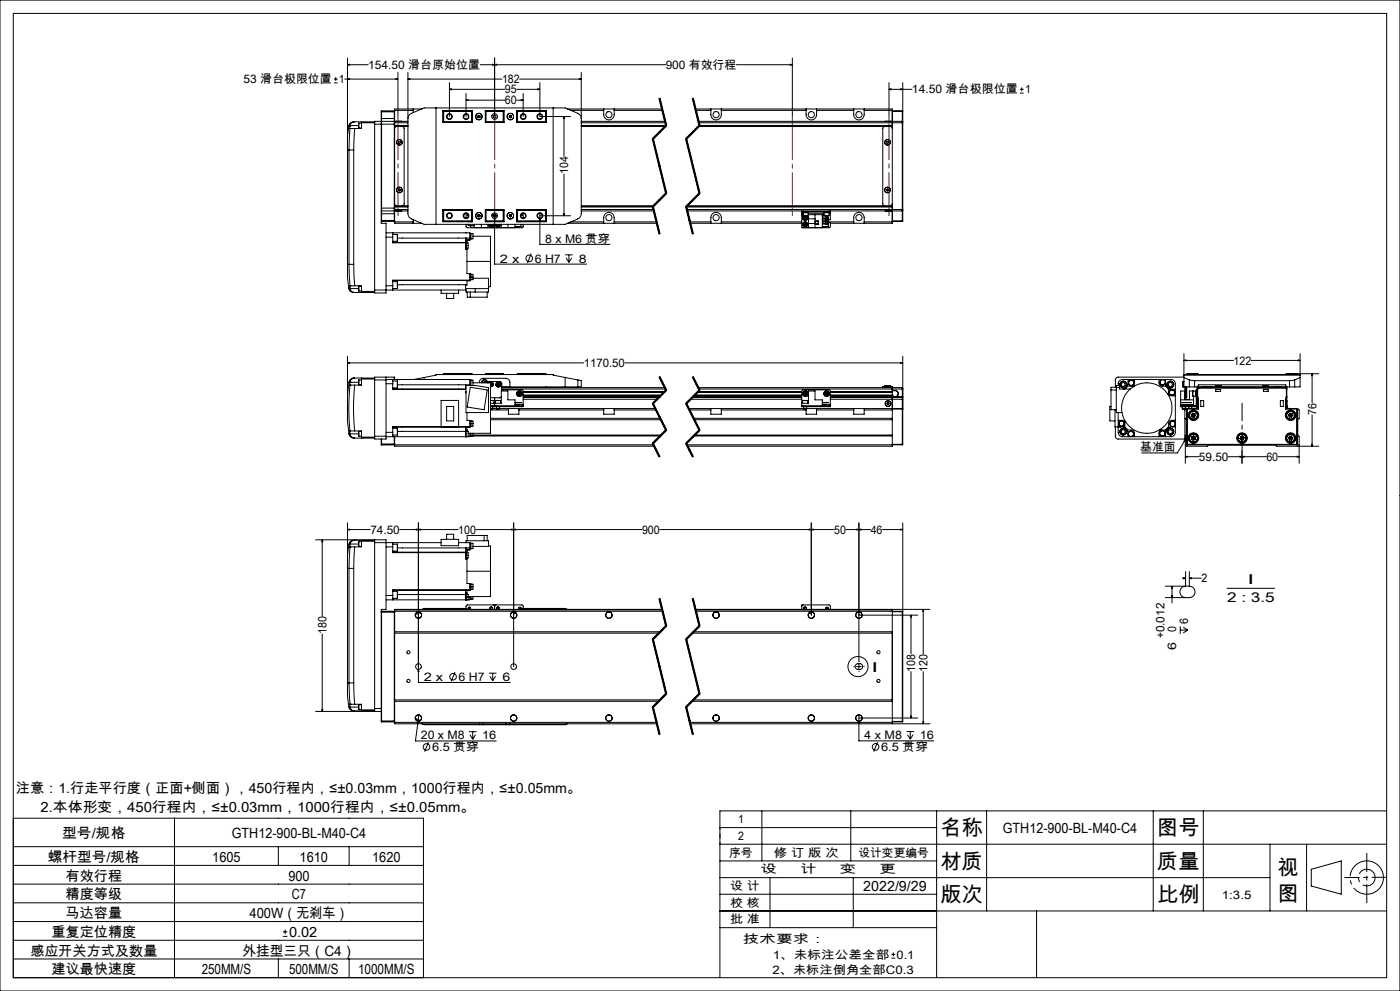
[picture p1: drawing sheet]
<svg xmlns="http://www.w3.org/2000/svg" width="420mm" height="297mm" viewBox="0 0 420 297" stroke-linecap="round" stroke-linejoin="round" font-family="sans-serif">
<defs><g id="words">
<g font-size="6.3">
<text x="282.1" y="250.3">名称</text>
<text x="347.1" y="250.3">图号</text>
<text x="282.1" y="260.3">材质</text>
<text x="347.1" y="260.3">质量</text>
<text x="383.3" y="262.1">视</text>
<text x="383.3" y="269.9">图</text>
<text x="282.1" y="270.3">版次</text>
<text x="347.1" y="270.3">比例</text>
</g>
<g font-size="4.2">
<text x="4.8" y="237.6">注意：1.行走平行度（正面+侧面），450行程内，≤±0.03mm，1000行程内，≤±0.05mm。</text>
<text x="12.2" y="243.3">2.本体形变，450行程内，≤±0.03mm，1000行程内，≤±0.05mm。</text>
<text x="18.6" y="251.3">型号/规格</text>
<text x="69.5" y="251.3">GTH12-900-BL-M40-C4</text>
<text x="300.8" y="249.5">GTH12-900-BL-M40-C4</text>
<text x="14.4" y="258.3">螺杆型号/规格</text>
<text x="19.7" y="263.9">有效行程</text>
<text x="63.7" y="258.3">1605</text>
<text x="86.5" y="263.9">900</text>
<text x="89.9" y="258.3">1610</text>
<text x="111.7" y="258.3">1620</text>
<text x="19.7" y="269.5">精度等级</text>
<text x="87.6" y="269.5">C7</text>
<text x="259" y="267">2022/9/29</text>
<text x="19.7" y="275.2">马达容量</text>
<text x="74.9" y="275.2">400W（无刹车）</text>
<text x="15.5" y="280.8">重复定位精度</text>
<text x="86.7" y="280.8">0.02</text>
<text x="9.1" y="286.4">感应开关方式及数量</text>
<text x="72.7" y="286.4">外挂型三只（C4）</text>
<text x="15.5" y="292">建议最快速度</text>
<text x="60.5" y="292">250MM/S</text>
<text x="86.7" y="292">500MM/S</text>
<text x="107.4" y="292">1000MM/S</text>
</g>
<g font-size="4.1">
<text x="374.2" y="175.1">I</text>
<text x="368.1" y="180.4">2 : 3.5</text>
<text x="261.4" y="201.3">I</text>
</g>
<g font-size="3.5">
<text x="110.5" y="20.6">154.50 滑台原始位置</text>
<text x="199.7" y="20.6">900 有效行程</text>
<text x="73.1" y="24.9">53 滑台极限位置 1</text>
<text x="150.6" y="24.9">182</text>
<text x="151.5" y="28">95</text>
<text x="273.6" y="28">14.50 滑台极限位置 1</text>
<text x="151.5" y="31.3">60</text>
<text x="170.5" y="52.2" transform="rotate(-90 170.5 52.2)">104</text>
<text x="163.6" y="72.7">8 x M6 贯穿</text>
<text x="150" y="78.7">2 x</text>
<text x="160.4" y="78.7">6 H7</text>
<text x="173.6" y="78.7">8</text>
<text x="175.1" y="110">1170.50</text>
<text x="370.1" y="109.3">122</text>
<text x="394.9" y="124.3" transform="rotate(-90 394.9 124.3)">76</text>
<text x="342.1" y="135.2">基准面</text>
<text x="359.7" y="138.1">59.50</text>
<text x="379.9" y="138.1">60</text>
<text x="111.1" y="160">74.50</text>
<text x="137.5" y="160">100</text>
<text x="192.6" y="160">900</text>
<text x="250.3" y="160">50</text>
<text x="261.2" y="160">46</text>
<text x="360.4" y="174.5">2</text>
<text x="98" y="190" transform="rotate(-90 98 190)">180</text>
<text x="349.4" y="191.3" transform="rotate(-90 349.4 191.3)">+0.012</text>
<text x="352.9" y="189.5" transform="rotate(-90 352.9 189.5)">0</text>
<text x="356.4" y="187.1" transform="rotate(-90 356.4 187.1)">6</text>
<text x="352.9" y="194.8" transform="rotate(-90 352.9 194.8)">6</text>
<text x="274.6" y="201.3" transform="rotate(-90 274.6 201.3)">108</text>
<text x="278.3" y="201.3" transform="rotate(-90 278.3 201.3)">120</text>
<text x="127.1" y="204.1">2 x</text>
<text x="137.6" y="204.1">6 H7</text>
<text x="150.8" y="204.1">6</text>
<text x="126.3" y="221.6">20 x M8</text>
<text x="144.6" y="221.6">16</text>
<text x="259.3" y="221.6">4 x M8</text>
<text x="275.9" y="221.6">16</text>
<text x="129.6" y="225.1">6.5 贯穿</text>
<text x="264.3" y="225.1">6.5 贯穿</text>
<text x="221.4" y="246.8">1</text>
<text x="221.4" y="251.8">2</text>
<text x="218.8" y="256.8">序号</text>
<text x="232.2" y="256.8">修 订 版 次</text>
<text x="257.5" y="256.8">设计变更编号</text>
<text x="228.2" y="261.8">设</text>
<text x="240.1" y="261.8">计</text>
<text x="252" y="261.8">变</text>
<text x="263.9" y="261.8">更</text>
<text x="219.1" y="266.7">设 计</text>
<text x="366.6" y="269.3">1:3.5</text>
<text x="219.1" y="271.7">校 核</text>
<text x="219.1" y="276.7">批 准</text>
<text x="222.9" y="282.7">技术要求：</text>
<text x="231.8" y="287.3">1、未标注公差全部 0.1</text>
<text x="231.7" y="291.8">2、未标注倒角全部C0.3</text>
</g>
</g></defs>
<g fill="none" stroke="#000" stroke-width=".3">
<path d="M0 0h420v297h-420zM4 4h412v289h-412zM104.2 19.4l.6-.1v.2zM104.2 17.4v61.8M104.2 19.4h6.3M147.8 19.3l.6 .1-.6 .1zM148.4 19.4l.6-.1v.2zM148.4 17.4v17.5M199.7 19.4h-55.7M220.9 19.4h16.8M237.1 19.3l.6 .1-.6 .1zM237.7 17.4v17.5"/>
<path d="M100.2 24.8h1.1M100.2 23.7h1.1M100.7 23.1v1.2M103.4 23.7h16M104.2 23.7l.6-.1v.2zM104.6 37.7l-.4 3.2v4h.5M104.6 37.7l.4 .1M105 38.5l-.3 6.4M105 38.5h.1M105 38.5h1.4M105 37.8v.7M105 37.6v.2"/>
<path d="M105 37.6h2.6M106.4 36.5h-.3a1.43 1.43 0 0 0-1.5 1.2M106.4 38.5l-.3 6.4M106.4 36.5a1.5 1.5 0 0 0-1.4 1.1M106.4 36.5h6M107.6 36.9v1.5M107.6 36.9h.8M107.6 38.4h.8M108.4 36.5v.3M108.4 36.8v1.7h-2M108.4 36.8h4M112.4 37.2v49.7"/>
<path d="M112.4 37.2h6M114.4 36.4h-2v.8M114.4 36.4v30.5h1.4v20.9h-3.4v-.9M114.4 35.5v.9M114.4 35.5h4M114.4 33.5h4M114.5 36.4v26.8M114.5 33.2v3.2M114.5 33.2l-.1 2.3M114.5 36.4h3.8M114.5 33.2h3.8M114.5 36.4h-.1"/>
<path d="M118.3 36.4v26.8M118.3 33.2v3.2M118.3 36.4h.1M118.3 33.2l.1 .1M118.4 36.4h.1M118.4 36.4v.8M118.4 37.2v25.2M118.4 36.4h4M118.4 37.6h4M118.4 33.1h5.6M118.4 36.8h4M118.8 23.6l.6 .1-.6 .1z"/>
<path d="M118.8 36.4h1.7M119.4 21.7v13.2M120.7 37.9l.5 .5v22.8l-.5 .5M122.4 37.9h-3.4l-.4 .2-.2 .4M122.4 35.6l.3-1 .5-.5 4-1.8h42.3l4.1 1.8 .7 .8 .1 .7M122.4 23.7l.6-.1v.2zM122.4 21.7v42.3l.3 1 .5 .4 4 1.8h42.3l4.4-2 .5-1.2v-42.3M122.4 23.7h28.2M124 32.7v1.1M126.6 32.7h-8.2v3.7M130.8 32.3v34.9M132.9 36.4h.1"/>
<path d="M132.9 33.1h8.8v3.6h-8.8zM133 33.2v3.5M133 33.2h8.7M133 33.2l.1 .2M133.1 33.4h8.4M133.1 36.5h8.4M133.1 33.4v3.1M133.1 36.5l-.1 .2h8.7M134.8 26.8l.6-.2v.3zM134.8 26.8h16.7M134.8 24.8v10.1M139.8 30l.6-.1v.3z"/>
<path d="M139.8 28v6.9M139.8 30h11.7M141.5 33.4l.2-.2v3.5l-.2-.2M141.5 33.4v3.1M143.4 35.1l.3 .2M143.4 34.8v.3M143.7 34.6l.3 .2M143.7 34.6l-.3 .2M144 34.8v.3M144 35.1l-.3 .2M145.6 33.1l.1 .1M145.6 33.2h5.6"/>
<path d="M145.6 33.1h5.6v3.6h-5.6zM145.6 36.7h5.6M145.7 33.2v3.5l.1-.2M145.7 33.2l.1 .2M145.8 33.4h5.2M145.8 36.5h5.2M145.8 33.4v3.1M151 33.4l.1-.2v3.5l-.1-.2M151 33.4v3.1M152.8 35.1l.3 .2M152.8 34.8v.3M153.1 34.6l.3 .2"/>
<path d="M153.1 34.6l-.3 .2M153.4 34.8v.3M153.4 35.1l-.3 .2M155 33.2h8.8M155 33.1h8.9v3.6h-8.9zM155 26.8h7M155 30h2M155.3 33.4l-.2-.2v3.5l.2-.2M155.3 33.4h8.4M155.3 36.5h8.4M155.3 33.4v3.1M155.7 33.1v.1"/>
<path d="M155.9 23.7h18.5M156.4 29.9l.6 .1-.6 .2zM157 28v6.9M161.4 26.6l.6 .2-.6 .1zM162 24.8v10.1h9.2M163.7 33.4v3.1M163.7 36.5l.1 .2h-8.8M163.8 33.2v3.5M163.8 36.4h.1M163.8 33.2l-.1 .2M165.9 32.3v34.9M169.2 34.9l.1 .6h-.3z"/>
<path d="M169.2 34.9v12M170.2 32.7h28.4M171.2 33.1h9.9M173.8 23.6l.6 .1-.6 .1zM174.4 37.9h25.1M174.4 36.4h25.1M174.4 37.6h25.4M174.4 36.8h25.2M181.1 32.7v1.7a1.57 1.57 0 0 0 1.6 1.5 1.57 1.57 0 0 0 1.6-1.5v-1.7M184.3 33.1h14.4M197.7 29.5l2 8.2M197.9 29.5l2 8.1-4 4 4 16.3-4 4"/>
<path d="M198 29.4l2 8.2M199.7 37.5l-4 4M200 37.7l-4 4M207.7 29.5l2 8.2M207.9 29.5l2 8.1M208 29.4l2 8.2M208.6 32.7h59.1v34.2h-18.6M208.7 33.1h4.6M209.5 37.9h57.6l.4 .2 .2 .4M209.5 36.4h61.2M209.6 36.8h61.1M209.7 37.5l-4 4"/>
<path d="M209.8 37.6h57.9M209.9 37.6l-4 4 4 16.3-4 4M210 37.7l-4 4M213.3 32.7a3.2 3.2 0 0 0 .4 2.8 1.58 1.58 0 0 0 1.7 .3 1.58 1.58 0 0 0 1-1.4v-1.7M216.4 33.1h25.4M241.8 32.7v1.7a1.57 1.57 0 0 0 1.6 1.5 1.57 1.57 0 0 0 1.6-1.5v-1.7M245 33.1h11.1M256.1 32.7v1.7a1.57 1.57 0 0 0 1.6 1.5 1.57 1.57 0 0 0 1.6-1.5v-1.7M259.3 33.1h8.4M265.4 37.9l-.6 .5v22.8l.6 .5M265.5 36.4h1.8M266.7 26.8l.6-.2v.3z"/>
<path d="M266.7 26.8h6.9M266.7 24.8v10.1M267.7 33.2h3M267.7 33.4h3M270.2 26.6l.6 .2-.6 .1zM270.7 36.8h.1M270.7 36.4v.4M270.7 36.4l.1 .1M270.7 33.2v.2M270.7 33.4v3M270.7 36.8v26M270.8 36.5v.3"/>
<path d="M270.8 36.8v26M270.8 24.8v11.7M306 27.9h1.1M306 26.8h1.1M306.5 26.2v1.1M104.7 44.9h1.4M104.7 44.9v34.3M106.1 44.9v34.3M119.5 56.8l.3-.2 .3 .4-.2 .3-.3-.2zM119.7 42.4h.3l.2 .3-.2 .2h-.4l-.1-.3zM169.2 52.2v12.5M195.7 41.7l4 16.3"/>
<path d="M196 41.6l4 16.3M199.7 57.8l-4 4M200 58.1l-4 4M205.7 41.7l4 16.3M206 41.6l4 16.3M209.7 57.8l-4 4M210 58.1l-4 4M266 56.8l.2-.2 .3 .1 .1 .3-.3 .3-.3-.2zM266.2 42.3l.3 .1-.2 .6-.3-.1-.1-.3zM104.2 79.2v4l.4 3.2M104.2 79.2h.5M104.7 79.2h1.4"/>
<path d="M104.7 79.2l.3 6.5M106.1 79.2l.3 6.5M114.4 62.4h4M114.4 63.1l.1 .1M114.4 64.1h4M114.4 66h4M114.4 66.3l.1 .1M114.5 63.2v3.2M114.5 63.2h3.8M114.5 66.4h3.8M115.8 69.8h25.2v1.6M115.8 71.1h2"/>
<path d="M117.8 71.1v1.7h22.1v1.6M117.8 69.8v1.3M117.8 72.3h1.4M117.8 70.3h1.4M117.8 72.7h21.9M118.3 63.2v3.2M118.4 61.1l.2 .4 .4 .2h3.4M118.4 63.1v.1M118.4 62.4v.7M118.4 63.2v3.7h8.2M118.4 63.2h4M118.4 61.9h4"/>
<path d="M118.4 66.5h5.6M118.4 62.8h4M118.4 63.1l-.1 .1M118.4 66.3l-.1 .1M118.8 63.2h1.7M119.2 70.3v2M119.2 71.4h21.8M124 65.8v1.1M132.9 63.2h.1M132.9 62.9h8.8v3.6h-8.8zM133 62.9v3.5M133 66.4h8.7"/>
<path d="M133.1 66.2h8.4M133.1 63.1v3.1M133.1 63.1h8.4M133.1 66.2l-.1 .2M139.7 72.7v.9M139.7 73.6v1.1h.4M139.7 71.4h.1M139.7 71.4v1.3M139.7 69.8h.1M139.7 73.6h.7M139.7 72.6h.4M139.8 67.2v.8l.3 .3h16.6l.3-.4v-.7"/>
<path d="M139.8 63.9v1.5M139.9 72.8h.5v.8M140.1 74.4v.3M140.1 72.6v.2M140.1 74.7v7.3h.9v2M140.1 78.3h7M140.2 64.6h.3zM140.2 64v.6M140.4 73.6v.8h-.7M140.5 67.2v.4h1.7M140.5 66.4v.1M140.5 64.7v.2"/>
<path d="M140.6 67.6h.4M141 71.4v.4M141 71.8h-.9v.8M141 70h.3v1.6h-.3M141 71.8v.2h-.9M141.1 70v1.6M141.1 67.6v.5h1.1M141.1 66.4h.1M141.3 70h.6v1.6h-.6M141.5 63.1l.2-.2v3.5l-.2-.2M141.5 63.1v3.1M141.7 62.9h-8.7l.1 .2"/>
<path d="M141.9 70.8h5.2v7.5M142.2 67.2v1M143.4 64.8l.3 .2M143.4 64.5v.3M143.7 64.3l.3 .2M143.7 64.3l-.3 .2M144 64.5v.3M144 64.8l-.3 .2M144.4 67.2v1M145.6 62.9h5.6v3.6h-5.6zM145.6 66.4h5.6M145.6 62.9h5.6"/>
<path d="M145.7 66.4l-.1 .1M145.8 63.1l-.1-.2v3.5M145.8 66.2h5.2M145.8 63.1v3.1M145.8 63.1h5.2M145.8 66.2l-.1 .2M146.1 66.4v.1M146.3 66.4v.1M146.4 67.2v1M146.5 67.5h.1M146.5 67.5h1.5M146.5 67.2v.3"/>
<path d="M146.9 66.4v.1M147.1 67.5l.1 .2M147.1 78.3v7.6h-.6M147.3 67.5l-.1 .2M147.6 67.5l.1 .1M147.7 67.6l-.5 .1M147.7 67.5v.1M148 64.6h.1M148 64.8l.1 .1M148 67.5h-1.5M148 64.4v.2M148 67.2v.3"/>
<path d="M148.1 64.3h.6M148.1 67.2a.75 .75 0 0 1-.6 .8 .75 .75 0 0 1-.8-.5M148.2 68.2l-.2 .1M148.2 67.2a.78 .78 0 0 1-.7 .8 .78 .78 0 0 1-.9-.5M148.4 65.5l.2 .6h-.4zM148.4 63.8v15.4h27.6M148.6 68.2l.2 .1M148.8 67.5h.1M148.8 64.6h.1M148.8 64.4v.2M148.8 67.2v.3M148.8 67.5h1.5"/>
<path d="M148.8 64.8l-.1 .1M149 67.5h.1M149 67.5l.4 .2M149.4 67.5v.2M149.7 67.5l-.3 .2M150 66.4v.1M150.1 67.5a.77 .77 0 0 1-.9 .5 .77 .77 0 0 1-.6-.8 .78 .78 0 0 0 .7 .8 .78 .78 0 0 0 .8-.5M150.3 67.5h.1M150.3 67.2v.3M150.4 67.2v1M150.5 66.4v.1M151 63.1l.1-.2v3.5l-.1-.2"/>
<path d="M151 63.1v3.1M152.4 67.2v1M152.8 64.8l.3 .2M152.8 64.5v.3M153.1 64.3l.3 .2M153.1 64.3l-.3 .2M153.4 64.5v.3M153.4 64.8l-.3 .2M154.5 67.2v1M155 62.9h8.9v3.6l-8.9-.1zM155 66.4h8.8M155 62.9h8.8l-.1 .2"/>
<path d="M155.3 63.1l-.2-.2v3.5l.2-.2M155.3 66.2h8.4M155.3 63.1v3.1M155.3 63.1h8.4M155.6 66.4h.1M155.6 67.9v.2h-1.1M155.7 66.4h.1M156.2 64.6h.4zM156.3 67.4v.5h-1.8M156.3 66.4v.1M156.6 64.6h.1M156.6 64v.6"/>
<path d="M157 63.9v1.5M159.3 76l-1.1 2.8M162 65.5l.1 .6h-.3zM162 63.8v9.4h21M162 64.7h9.2M163.7 63.1v3.1M163.7 66.2l.1 .2M163.8 62.9v3.5M163.8 63.2h.1M169 64.1h.3l-.1 .6zM169.5 76.4h2.3M169.8 77.3l.9 1.3"/>
<path d="M170.2 66.9h26.9M170.7 76.4v2.2M171.2 66.5h9.9M171.5 77.3l-.8 1.3M174.4 61.7h21.7M174.4 63.2h21.7M174.4 62.8h21.6M181.1 66.9v-1.7a1.57 1.57 0 0 1 1.6-1.6 1.57 1.57 0 0 1 1.6 1.6v1.7M184.3 66.5h12.7M195.7 62l2 8.1M195.9 61.9l2 8.2M195.9 61.9l-21.5 .1"/>
<path d="M196 61.9l2 8.1M205.7 62l2 8.1M205.8 61.9h61.9M205.9 61.9l2 8.2M206 62.8h64.7M206 61.9l2 8.1M206.1 63.2h64.6M206.9 66.5h6.4M207 66.9h33.5M213.3 66.9a3.2 3.2 0 0 1 .4-2.8 1.58 1.58 0 0 1 1.7-.3 1.58 1.58 0 0 1 1 1.4v1.7M216.4 66.5h24.1M240.5 63.5h.5"/>
<path d="M240.5 63.5v.4M240.5 63.9v4.3l8.3 .1 .3-.3v-1.3h-.6M240.5 63.2v.3M240.5 64.3h.4M240.5 63.9h.4M240.8 68.2l.2 .1M240.8 63.5v.2h1.7v-.2M240.9 64.6h1M240.9 63.7v.9M241 63.2v.3M241 63.5h7.7M241.1 67.1l.1 .5"/>
<path d="M241.1 67.1l.8 .3M241.2 65.4l.3 .3M241.2 64.6a.77 .77 0 0 0-.4 1 .77 .77 0 0 0 1.1 .4 .77 .77 0 0 0 .4-1M241.2 65v.4M241.2 65l.3 .3M241.2 67.6l.4 .1M241.3 64.6a.74 .74 0 0 0-.4 1 .74 .74 0 0 0 .9 .4 .74 .74 0 0 0 .4-1M241.5 66.8l.4 .2M241.5 66.8l-.4 .3M241.5 66.8l.1 .9M241.5 65.3l.4 .2M241.5 65.3l-.3 .1"/>
<path d="M241.5 65.3v.4M241.6 64.8l.3 .3M241.6 64.8l-.4 .2M241.6 64.8l-.1 .5M241.8 64.6l.4 .4M241.9 64.6h.6M241.9 67v.4M241.9 67l-.7 .6M241.9 64.6l.4 .4M241.9 65.5l-.4 .2M241.9 65.1v.4M241.9 65.1l-.4 .2"/>
<path d="M241.9 67.4l-.3 .3M242.5 64.6h-.6M242.5 64.3h4.2v3.9M242.5 63.7v.9M242.5 63.9h4.7M242.5 64.3v3.9M242.5 65.6h2M242.5 67h2M244.5 64.3v3.9M244.6 66.2h.9v1h-.9zM245.5 66.3h-.9v.8h.9M246.7 65h1.8v.4"/>
<path d="M246.7 65.7h1.8v.4h-1.8M246.7 66.4h1.8v.4h-1.8M246.7 67.2h1.8M246.7 65.4h1.8M246.7 64.4h.5M247.1 63.5v.2h1.7M247.2 64.6h.1M247.2 64.6h.7M247.2 63.7v.9M247.8 64.6v.4M247.8 65.4v.3M247.8 66.1v.3"/>
<path d="M247.8 66.8v.4M247.8 67.9v.2h-1.1M247.8 65.4l.3 .2 .4-.2M247.8 67.2a.35 .35 0 0 1 .3-.3 .35 .35 0 0 1 .4 .3M247.9 64.6h.8M247.9 65h.4M248 66.9h.2M248.5 65.2v.2M248.5 67.2v.2M248.5 67.2v.7h-1.8M248.5 66.5h7.6M248.7 63.5h.4"/>
<path d="M248.7 63.2v.3M248.7 64.6h-.8M248.7 63.7v.9M248.7 63.9h.4M248.8 63.5v.2M249.1 63.5v.4M249.1 63.2v.3M249.1 63.9v2h-.6M256.1 66.9v-1.7a1.57 1.57 0 0 1 1.6-1.6 1.57 1.57 0 0 1 1.6 1.6v1.7M259.3 66.5h8.4M265.5 63.2h1.8M267.7 61.1l-.2 .4-.4 .2h-61"/>
<path d="M267.7 66.2h3M267.7 66.4h3M270.7 62.8h.1M270.7 62.8v.4M270.7 66.2h.1M270.7 66.2v.2M270.7 63.2v3M270.8 62.8v.3M270.8 63.1l-.1 .1M270.8 66.2l-.1 .2M270.8 63.1v3.1M104.6 86.4a1.55 1.55 0 0 0 1.8 1.3"/>
<path d="M105 85.7h1.4M105 85.7h.1M105 85.7v.7M105 86.5a1.51 1.51 0 0 0 1.4 1.2M105 86.4h-.4M105 86.4v.1M105 86.5h2.6M106.4 85.7h2v1.6M106.4 87.7h6M107.6 85.8v1.4M107.6 85.8h.8M107.6 87.2h.8"/>
<path d="M108.4 87.3v.4M108.4 87.3h4M115.8 85.7h2M117.8 85.7v1.2M117.8 86.5h1.4M117.8 84.4h1.4M117.8 84.1h23.2M119.2 84.4v2.1M119.2 85.3l20.5 .1M132.3 86.9v1h5.3v-1M134 87.9v1.6h2.1v-1.6M139.7 86.9v.1"/>
<path d="M139.7 85.4v1.5M139.7 86.5h6.8M140.2 87.5v1.6h6v-1.6M141 84v.1M141 82.2h.3v1.7M141 84.1l-.9 .1v1.2h-.4M141 84h-23.2v1.7M141 83h.9M141.1 87.5v1.6M141.1 82.2v1.7M141.3 82.2h.6v.8M141.9 83v.8l-.9 .1"/>
<path d="M141.9 83.4h4.6v4.1h-6.7v-.6h-27.4M142.6 86.5v1M104.2 118.3v8l.5 3.7M104.2 108.8l.6-.2v.3zM104.2 106.7v11.6M104.2 108.8h70.9M104.7 114.5h.1M104.7 114.5l.3 .1M104.7 114.5l-.5 3.8M105 115.4h.1M105 115.4h1.4M105 115.4a67.2 67.2 0 0 0 0 13.8"/>
<path d="M105 114.6v.8M105 114.6h.1M105 114.6h2.6M106.4 113.3h-.2a1.4 1.4 0 0 0-1.5 1.2M106.4 115.4a66.9 66.9 0 0 0 0 13.7M106.4 113.3a1.39 1.39 0 0 0-1.4 1.3M106.4 113.3h6M107.6 115.2h.1M107.6 114.6v.6M107.6 113.9v.7M107.6 113.9h.8M107.6 115.3h.8"/>
<path d="M108.4 113.3v.3M108.4 113.6h4M108.4 113.6v1.8h-2M112.4 113.9h3.4M112.4 113.9v16.8M115.8 113v.9M115.8 113.7h25.2v1.6M115.8 113.9v16.8M115.8 115h2M117.8 113.7v1.3M117.8 115v1.7h21.9v-1.2h2.9l3.9 .7v7.4h-6.7v-8.1M117.8 116.6h21.9"/>
<path d="M117.8 116.3h1.4M117.8 114.2h1.4M118.3 113h-5.9v.9M118.3 113v.7M118.3 113l.1 .7M119.2 114.2v2.1M119.2 115.3h21.8M127.2 113.1v.6M127.2 113.1l3.6-.7v-.1h35.1v.1l7.5 1.5M127.2 113.1l-3.1 .6M133 112.1h8.7M133 112.1v.2"/>
<path d="M139.7 113.7h.1M139.8 117.4v.3M139.9 113.7h.1M141 115.3v.2M141 113.9h.3v1.6M141.1 116.1l5.1 .8-1 5.9-5-.8zM141.1 113.9v1.6M141.3 113.9h.6v1.6M141.7 112.1v.2M141.9 114.7h5.2M143.8 114.7a1.17 1.17 0 0 1 1.2-1.3h6.8a1.21 1.21 0 0 1 1.2 1.1v1.5h20.4M144.5 114.7a.87 .87 0 0 1 .9-.9 .87 .87 0 0 1 .9 .9l.4-.4 3.5 .1 .3 .5v2.3"/>
<path d="M144.6 114.7a.78 .78 0 0 1 .8-.9 .78 .78 0 0 1 .8 .9M145.1 114.7a.29 .29 0 0 1 .3-.4 .29 .29 0 0 1 .3 .4M145.7 112.1h5.4M145.7 112.1v.2M147.1 114.7v15.2h-6.7M147.1 115.9a.74 .74 0 0 0 .8-1.1 .74 .74 0 0 0-1.3-.1 .77 .77 0 0 1 1.4 .1 .77 .77 0 0 1-.9 1.1M147.1 115.5l.3 .1M147.1 114.8l.5 .1M147.1 115.1h.1M147.1 114.8l.1 .3M147.2 115.1l-.1 .1M147.2 115.1l.2 .5"/>
<path d="M147.2 115.1l.5 .2M147.6 114.9l.1 .4M147.6 114.9l-.4 .2M147.7 115.3l-.3 .3M148.4 119.2v2.7M149.1 115.1l.1 .4M149.1 115.1l.4 .1M149.2 115.5l.4 .1M149.4 114.8l-.3 .3M149.4 114.8l.4 .1M149.4 114.8l.1 .4M149.5 115.2l.1 .4"/>
<path d="M149.5 115.2l.4 .1M149.8 114.9l.1 .4M149.8 114.9l-.6 .6M149.9 115.3l-.3 .3M150.4 118.8l-.5 .4h-2.8M150.5 116.8l6.3 .1 .2 .3v4M150.5 116.2h48.9M150.5 115.9h2.5M150.5 116.6h49.1M151.1 112.1v.2M155.1 112.1h8.7M155.1 112.1v.2"/>
<path d="M155.4 117.8l.1 .4M155.4 117.8l.4 .2M155.5 118.2l.4 .2M155.8 117.5l.4 .3M155.8 117.5l-.4 .3M155.8 117.5v.5M155.8 118l-.3 .2M155.8 118l.1 .4M155.8 118l.4 .2M156.2 117.8v.4M156.2 117.8l-.4 .2M156.2 118.2l-.3 .2"/>
<path d="M157 118.4h41.4M157 117.5h42.2M157 118.9h40.9M157 119.1h40.7M157 119.7h40.1M163.8 112.1v.2M163.8 116v.2M169.5 113.1v2.9M173.4 113.9l1 .2v1.9h-1M173.4 113.9v2.1M187.5 108.8h83.3M197.7 113l2 4"/>
<path d="M197.9 113l2 3.9-4 4 4 8-4 4 2 4M198 112.9l1 2M198.3 118.5h-41.3M199 114.9l1 2zM199.4 117.4l-42.4 .1M199.7 116.8l-4 4M200 117.1l-4 4M207.2 119.7h33.3M207.7 113l2 4M207.7 119.1h32.8M207.9 113l2 3.9-4 4 4 8-4 4 2 4M207.9 118.9h32.6"/>
<path d="M208 112.9l2 4M208.2 118.5h32.3M208.4 118.4h32.1M209.2 117.5h31.3M209.3 117.5h31.2M209.4 116.2h61.3M209.7 116.6h61M209.7 116.8l-4 4M210 117.1l-4 4M241.3 118.1l.3 .3M241.4 117.7l-.1 .4M241.4 117.7l.3 .3"/>
<path d="M241.7 118l-.4 .1M241.7 118l-.1 .4M241.7 118l.3 .3M241.8 117.6l.3 .3M241.8 117.6l-.4 .1M241.8 117.6l-.1 .4M242 118.3l-.4 .1M242.1 117.9l-.1 .4M242.1 117.9l-.4 .1M247.6 117.8v.4M247.6 117.8l.4 .2M247.6 118.2l.4 .2"/>
<path d="M247.9 117.5l.4 .3M247.9 117.5l-.3 .3M247.9 117.5l.1 .5M248 118l-.4 .2M248 118v.4M248 118l.4 .2M248.3 117.8l.1 .4M248.3 117.8l-.3 .2M248.4 118.2l-.4 .2M249.1 118.5h18.6M249.1 117.4h18.6M249.1 118.4h18.6"/>
<path d="M249.1 117.5h18.6M249.1 118.9l19.4 .1M249.1 119.1h21.6M249.1 119.7h21.6M265.4 115.7h1.7M265.4 115.8h.1M265.4 115.9h-.6v.3M265.4 115.8h1.7M265.4 115.7v.5M265.4 115.9h1.7M267.1 115.8v.1M267.1 115.9h.6v3"/>
<path d="M267.1 115.7v.5M267.7 118.5h.1M267.7 118.9v.1M267.7 117.4v.1M267.7 119v14.7h-61.5M267.7 119h.1M267.7 117h.8M267.7 117.1h.8M267.7 118.9h.8M268.5 117a.97 .97 0 0 1 1 .9 .97 .97 0 0 1-.7 1M268.5 117.1a.9 .9 0 0 1 .9 .9 .9 .9 0 0 1-.9 .9M268.5 117v.1"/>
<path d="M268.5 118.9v.1M268.8 118.9h1.9M268.8 118.9l-.3 .1M270.2 108.6l.6 .2-.6 .1zM270.7 116.2v.4M270.7 118.9l.1 .1M270.7 118.9v.2M270.7 119.1v.6M270.7 116.6v2.3M270.7 119.7v2.7M270.8 119l-.1 .1M270.8 119l-.1 .7"/>
<path d="M270.8 106.7v26.5M333.3 116.9h1.6M334.9 116.2h1M334.9 116.1h-1.6v6.7h1.6M336.4 114.9l.6-.3 .5 .3v.7l-.5 .3-.6-.3zM338.2 115.7a1.27 1.27 0 0 1-1.2 .9M338.2 115.7h1.5l.2 .3M338.5 113.7l-.3 2M339 116.6h-3.1v-1.1h-1v8.1h1.7M339 116.6h.1M339.4 113.9a.85 .85 0 0 1 .8 .8 .85 .85 0 0 1-.8 .9M339.4 113.9a.85 .85 0 0 0-.9 .8 .85 .85 0 0 0 .9 .9"/>
<path d="M339.4 113.9a.86 .86 0 0 1 .8 .8 .86 .86 0 0 1-.8 .9M340.4 113.7v1.2l-.3 .6 .2 .2M347.7 113.7v1a1.02 1.02 0 0 0 1 1h1.1l.8 .8M348.7 113.7h-11.9a1.42 1.42 0 0 0-1.3 1.8M348.9 113.7h2.4a1.33 1.33 0 0 1 1.3 1.3v11.9M349.6 113.7l.2 2.1M350.4 116.4l.3 .1M350.6 116.5l2 .2M350.6 118.5l.3-.1 .5 .2h1.2M350.6 116.5v1.5l-.2 .1M350.8 117.6a.85 .85 0 0 0 .8 .9 .85 .85 0 0 0 .9-.9M350.8 117.6a.85 .85 0 0 1 .8-.8 .85 .85 0 0 1 .9 .8"/>
<path d="M350.8 114.6h.6l.4 .6-.4 .6h-.6l-.4-.6zM350.8 117.6a.79 .79 0 0 1 .8-.7 .79 .79 0 0 1 .8 .7M350.8 117.6a.79 .79 0 0 0 .8 .8 .79 .79 0 0 0 .8-.8M354.2 119.8h3.9M354.9 114.5h.1M354.9 114.5v1.5M354.9 114.4v.1M354.9 114.4h.1M354.9 116h.8M354.9 114.5h.3M354.9 114.4h.3M355.2 108l.6-.1v.3z"/>
<path d="M355.2 113h-19.7a.84 .84 0 0 0-.9 .9v2.2M355.2 106v10h1.6M355.2 108h14.9M355.2 112.3h34.8M355.2 112.4h34.8M355.2 113.1l1.6 .8M355.4 117.2h-1.2v4.4M355.5 116l-.1 3.8h1.4v-2.6h1.9M355.7 118.7v.5h.3v-.5M355.7 118.7h.3M355.7 116v2.7M356 112.1h3.5"/>
<path d="M356 112.1v.2M356 116v2.7M356.8 113.9l1.6 .2M356.8 116h1.6M356.8 113.9v2.1M357.8 117.2h.1M357.8 118.7h.1M357.8 117.2v1.5M357.8 118.7h.9M358.1 117.2h.1M358.1 118.7v2.9M358.4 116h.8"/>
<path d="M358.4 114.1h28.5M358.4 114.1v1.9M358.9 117.1h-.2v1.7h.2M358.9 117.3h.3M358.9 117.3v3.9M359.2 116.8h-.3v.5M359.2 116l.4-.7h26l.4 .7M359.2 116v4.1M359.2 119.1l.2 .6M359.3 116.3l-.1-.4h26.8l-.1 .4M359.3 119.2v.9M359.3 118.9v.1"/>
<path d="M359.3 118.9l-.1 .2M359.3 116.6v2.3M359.3 119l.2 .7M359.3 119l-.1 .1M359.4 119.7h.1M359.4 119.7v2.7M359.5 112.1v.2M359.5 119.7v2.9M359.6 116.3l-.3 .3M359.6 116.2v.1M359.6 116.2l-.4 .1 .1 .3M359.6 116.2h26"/>
<path d="M359.6 116.3h26M360.8 116.2v-.3h.5v.3M363 115.9h.1M364.6 115.7h1.7M364.6 115.8v.1M364.6 115.8h1.7M364.6 115.7v.1M364.7 116.7h1.5v.6h-1.5zM366.3 115.9h.1M366.3 115.7v.1M375.4 108h14.6M378.9 115.7h1.7"/>
<path d="M378.9 115.8h.1M378.9 115.8h1.7M378.9 115.7v.1M379 116.7h1.5v.6h-1.5zM380.6 115.8v.1M380.6 115.7v.1M382.2 115.9h.1M383.9 116.2v-.3h.6v.3M385.6 116.3l.3 .3M385.6 116.2l.4 .1-.1 .3M385.6 116.2v.1M385.7 119.7h.1"/>
<path d="M385.7 119.7v2.9M385.8 112.1h3.4M385.8 112.1v.2M385.8 119.7v2.7M385.9 119l-.2 .7M385.9 119l.1 .1M385.9 118.9v.1M385.9 118.9l.1 .2M385.9 116.6v2.3M385.9 119.2v.9M386 119.1l-.2 .6M386 116h.9"/>
<path d="M386 116v4.1M386.9 116h1.5M386.9 114.1v1.9M388.4 113.9l-1.5 .2M388.4 113.9v2.1M389 112l.2 .1M389.2 112.1v.2M389.4 107.9l.6 .1-.6 .2zM390 106v10h-1.6M390 113.1l-1.6 .8M393.6 112l.2 .6h-.3zM393.6 112v8.8"/>
<path d="M395.6 112l-9.8 .1M104.7 130a1.52 1.52 0 0 0 1.7 1.3M104.7 130h.1M105 129.1h1.4M105 129.2v.8M105 130a1.39 1.39 0 0 0 1.4 1.3M105 130h-.3M105 129.1v.1M105 130h.1M105 130h2.6M106.4 131.3h6M106.4 129.1h2v1.9"/>
<path d="M107.6 130v.7M107.6 129.3v.7M107.6 129.3h.8M107.6 130.7h.8M108.4 131v.3M108.4 131h4M112.4 130.7v.9h3.4v-.9M112.4 130.7h3.4M114.4 133h4M114.4 131.6l.1 1.7M114.5 131.6v1.7M114.5 133.3h3.8"/>
<path d="M115.8 129.6h2M117.8 129.6v1.3M117.8 130.4h1.4M117.8 128.3h1.4M117.8 128h23.2M118.3 130.9v2.4M118.4 130.9v2.8h77.9M119.2 128.3v2.1M119.2 129.3h20.5M132.3 127.9v-7.9h5.3v7.9M132.3 127.9h-14.5v1.7M134 121.8h2.1v4.3h-2.1z"/>
<path d="M137.6 127.9h3.4M139.7 128h.1M139.7 128v1.3M139.7 129.3v1.6M139.7 130.9h.1M139.7 129.2h.2v1.7M139.7 128.9h.4M139.9 129.3h.5v1.5h-.5M140.1 128.9v.4M140.1 123.6v2.4h.9v1.9M140.1 130.8v.1M141 127.9v.1"/>
<path d="M141 126.1l.9 .1v.8M141 128l-.9 .1v.8M141 129.9v1h-25.2M141 127h.9M141.1 126.1v1.7M141.1 129.9v.8M141.3 126.1v1.7h-.3M141.3 129.9v.8h-.3M141.3 130.7h56.8M141.9 127v.7h-.6M141.9 129.9v.8M141.9 130.4h56.5"/>
<path d="M147.1 122.6h.7zM147.1 120h1.1M147.1 122.9h5.4M147.1 125.4h50.9M147.1 125.8h51.2M147.1 120.9h3.3v-3.7h2v2.6h2.1v1.8M147.1 121.6h.9M147.1 121.9h.9M147.2 120h1M147.8 121.9v.7M147.8 122.4h1.1M148 121.9h.4"/>
<path d="M148 121.6h.8M148 121.6v.3M148.2 120v.9M148.4 121.9h.4M148.6 120h1.5M148.6 120v.9M148.8 121.6h7.7M148.8 121.9h7.7M148.8 121.6v.3M148.9 122.6h.1M148.9 121.9v.7M149 122.6h.8"/>
<path d="M149.8 122.6h-.8M149.8 122.4h2.7M149.8 121.9v.7M150.1 120v.9M152.5 122.4h3.2M152.5 122.4v1.7h3.2v-1.7M154.5 121.2h1.1v.3h-1.1M154.5 120.6h1.8l-1.8 .1M154.5 121.2h2.5M155.7 122.4h25.4M155.7 122.9h25.4M156.5 121.6h.5"/>
<path d="M156.5 121.6v.3M157 121.6v.3h-.5M157 121.2v.4M181.1 122.4h3.2M181.1 122.4v1.7h3.2v-1.7M184.3 122.4h12.3M184.3 122.9h12.5M195.7 121l4 8M195.7 133l2 4M196 120.9l4 7.9M196 132.8l2 4M196 133.3h-77.7"/>
<path d="M199.7 128.8l-4 4M200 129l-4 4M205.7 121l4 8M205.7 133l2 4M206 120.9l4 7.9M206 132.8l2 4M206 133.3h64.7M206.6 122.4h6.7M206.8 122.9h6.5M208 125.4h59.7M208.1 130.7h59.6M208.3 125.8h59.4"/>
<path d="M208.4 130.4h59.3M209.7 128.8l-4 4M210 129l-4 4M213.3 122.4h3.1M213.3 122.4v1.7h3.1v-1.7M216.4 122.4h24.7M216.4 122.9h25.4M240.5 121.6h.5M240.5 120.9h2v-3.7h2v2.6h2.2v1.8M240.8 120h1.5M240.8 120v.9M241 121.6h7.7"/>
<path d="M241 121.6v.3M241 121.9h7.7M241.1 122.6h.1M241.1 121.9v.7M241.2 122.6h.8M242 122.4h3M242 122.6h-.8M242 121.9v.7M242.3 120v.9M245 122.4h11.1M245 122.9h11.1M245 122.4v1.7h-3.2v-1.5"/>
<path d="M246.7 121.2h1.1v.3h-1.1M246.7 120.6h1.8l-1.8 .1M246.7 121.2h2.4M248.7 121.6h.4M248.7 121.6v.3M249.1 121.6v.3h-.4M249.1 121.2v-4.1l-.2-.2-8-.1-.4 .5v4.6h.5M249.1 121.2v.4M256.1 122.4h3.2M256.1 122.4v1.7h3.2v-1.7M259.3 122.4h11.4M259.3 122.9h8.4"/>
<path d="M266.1 120.9l.2-.3 .3 .1 .1 .3-.2 .3-.3-.1zM267.7 133.2h3M267.7 122.6h3M270.7 133.2v.1M270.7 122.4v.2M270.7 133.2h.1M270.7 122.6v10.6M270.8 133.2l-.1 .1M333.3 121.8h-.3v4.3h1.5M334.5 122.8v5.1h1.9M334.6 127.9v2.8a.84 .84 0 0 0 .9 .9h20.1M335.5 126h1.2l.5 .3 .3-.2"/>
<path d="M335.5 127.9l1.5 .1M335.5 123.6v6a1.33 1.33 0 0 0 1.3 1.3h2.4M336.6 128.8h.7l.3 .6-.3 .5h-.7l-.3-.5zM337 128l.5 .1M337 128l.7 .2M337.5 128.1l.7 .8h1.2a.96 .96 0 0 1 1 1v1M337.7 126.4l-.2 .2v1.5M338.2 128.8l.3 2.1M347.8 128.9l.2 .2-.3 .6v1.2M348.2 128.6l.1 .3h1.5M349.7 129.3l-.1 1.6M349.8 128.9l-.1 .4"/>
<path d="M350.5 129l.6-.3 .6 .3v.7l-.6 .3-.6-.3zM352.6 126h-1a1.02 1.02 0 0 0-1 1v1.1l-.8 .8M352.6 127.9l-1.2 .1a1.39 1.39 0 0 0-1.7 1.3M352.6 127.2v2.4a1.33 1.33 0 0 1-1.3 1.3h-11.9M354.3 121.2h3.7v.3h-3.7M354.5 121.6h-.4v.3h.4M354.5 121.6h4M354.5 120.6l.7 .1zM354.5 121.9h1.2M354.5 121.6v.3M354.7 122.6h.9M354.7 122.6h.8"/>
<path d="M354.7 121.9v.7M355.5 125.4l.4 .4v4.6l-.3 .3v8.1M355.5 122.6v9M355.5 120.6l.5 .1zM355.6 121.9v.7M355.6 122.6h-.1M355.6 133.3l.4 .4h6.2l.4-.4M355.6 131.8l-.2 .6-.2-.2zM355.6 131.8l-2.4 3.9h-10.7M355.6 136.9l.6-.2v.3zM355.6 136.9h4.1M355.7 121.9h.9"/>
<path d="M355.7 121.6v.3M356 122.6h.2M356 133.2h.2M356 133.2l.2 .1M356 122.6v10.6M356.2 133.2v.1M356.2 133.3h32.8M356.2 133.2h32.8M356.2 122.6h3.3M356.2 122.6v10.6M356.3 120.6l.4 .1zM356.6 121.9h1.9"/>
<path d="M356.6 121.6v.3M356.7 121.9v.5M357 120.6l.4 .1zM357.4 124.3l.2 .7M357.4 124.3l.6 .2M357.4 131.5l.5 .4M357.5 130.9l-.1 .6M357.5 130.9l.5 .4M357.5 121.9v.5M357.6 125l.6 .1M357.8 123.8l.7 .1M357.8 123.8l-.4 .5"/>
<path d="M357.8 123.8l.2 .7M358 131.3l-.1 .6M358 131.3l.6 .4M358 124.5l.7 .1M358 124.5l-.4 .5M358 124.5l.2 .6M358.1 130.6l.5 .5M358.1 130.6l-.6 .3M358.1 130.6l-.1 .7M358.5 121.6v.3M358.5 123.9l.2 .7M358.5 123.9l-.5 .6"/>
<path d="M358.6 131.7l-.7 .2M358.6 131.1v.6M358.6 131.1l-1.2 .4M358.7 124.6l-.5 .5M358.9 121.2l-.4 .4M358.9 121.2h.3M359.2 121.8h.1M359.2 120.2v1.3M359.2 121.5v.3M359.2 121.4l-.7 .5M359.2 121.8l-.6 .6M359.2 120.1v.1"/>
<path d="M359.2 120.1v1.4M359.2 120.1h.1M359.2 121.8l-.4 .6M359.3 120.1l.1 .1M359.3 120.1v1.7M359.4 121.8h-.1M359.4 122.4l.1 .2M359.4 122.4h-3.5l-.4 .5M360.2 120.1h.9v1.7h-.9zM362.5 133.3h20.2M372 131.4l.4 .5M372 136.7l.6 .2-.6 .1z"/>
<path d="M372.2 130.8l-.2 .6M372.2 130.8l.9 1M372.6 136.9l.6-.2v.3zM372.6 135.2v3.6M372.8 130.7l.4 .5M372.8 130.7l-.6 .1M372.8 130.7l-.4 1.2M373.1 131.8l-.7 .1M373.2 131.2l-.1 .6M373.2 131.2l-1.2 .2M379.9 136.9h-11.4M382.6 133.3l.4 .4h12.6"/>
<path d="M383.4 136.9h6.3M384.1 120.1h.9v1.7h-.9zM385.7 122.6h3.3M385.8 121.8h.1M385.8 122.4l-.1 .2M385.8 122.4h3.5l.4 .5v2.5l-.4 .4v4.6l.4 .4v8M385.9 120.1l-.1 .1M385.9 120.1v1.7M385.9 121.8h.1M385.9 120.1h.1M386 121.8l.4 .6M386 120.1v1.7"/>
<path d="M386 121.8l.6 .6M386.5 131.3l.4 .6M386.5 124.4l.3 .6M386.5 124.4l.7 .1M386.8 125l.6 .1M386.8 130.7l-.3 .6M386.8 130.7l.7 1.2M386.9 123.8l-.4 .6M386.9 123.8l.7 .1M386.9 123.8l.3 .7M387.2 124.5l-.4 .5M387.2 124.5l.2 .6"/>
<path d="M387.2 124.5h.6M387.5 130.7l.3 .6M387.5 130.7h-.7M387.5 130.7l-.6 1.2M387.5 131.9h-.6M387.6 123.9l.2 .6M387.6 123.9l-.4 .6M387.8 124.5l-.4 .6M387.8 131.3l-.3 .6M387.8 131.3h-1.3M389 133.2v.1M389 122.6h.2"/>
<path d="M389 133.2h.2M389 122.6v10.6M389.1 136.7l.6 .2-.6 .1zM389.2 133.2l-.2 .1M389.2 122.6v10.6M389.7 133.3l-.4 .4M393.5 133.1h.3l-.2 .6zM393.6 124.3v9.4M104.2 158.7l.6-.1v.3zM104.2 158.7h6.9M104.2 156.7v47.9M119.9 158.7h17.5"/>
<path d="M124.9 158.6l.6 .1-.6 .2zM125.5 158.7l.6-.1v.3zM125.5 156.7v47.8h27.6M142.8 158.7h49.8M153.5 158.6l.6 .1-.6 .2zM154.1 158.7l.6-.1v.3zM154.1 156.7v43.1M197.9 158.7h52.4M242.8 158.6l.6 .1-.6 .2zM243.4 156.7v27.7M243.4 158.7l.6-.1v.3zM257.1 158.6l.6 .1-.6 .2z"/>
<path d="M257.7 158.7l.6-.1v.3zM257.7 156.7v41.5M261.2 158.7h-7.4M264.7 158.7h6.1M270.2 158.6l.6 .1-.6 .2zM270.8 156.7v59.5M94.7 161.8h21.1v20.8h-1.4l.1 33.8M96.7 161.8l.1 .6h-.3zM96.7 161.8v22.9M104.6 163.2l-.4 3.1v4.1h.5M104.6 163.2h.4M104.7 170.4h1.4"/>
<path d="M104.7 170.4v34.2M105 163.9l-.3 6.5M105 163.9h.1M105 163.9h1.4M105 163.2v.7M105 163.1v.1M105 163.1h2.6M106.1 170.4v34.2M106.4 161.9h-.2a1.44 1.44 0 0 0-1.6 1.3M106.4 163.9l-.3 6.5M106.4 161.9a1.47 1.47 0 0 0-1.4 1.2M106.4 161.9h6"/>
<path d="M107.6 163.7h.1M107.6 162.3v1.4M107.6 162.3v1.5M107.6 162.3h.8M107.6 163.8h.8M108.4 161.9v.3M108.4 162.2v1.7h-2M108.4 162.2h4M112.4 161.8v.8M112.4 162.6v49.7M112.4 162.6h19.9M115.8 163.9h2"/>
<path d="M115.8 178.5h2M117.8 163.9v1.7h22.1v1.7M117.8 178.5v1.3M117.8 162.6v1.3M117.8 165.2h1.4M117.8 163.1h1.4M117.8 179.3h1.4M117.8 177.2h1.4M117.8 176.9h23.2M119.2 163.1v2.1M119.2 177.2v2.1M119.2 164.2h21.8"/>
<path d="M119.2 178.2h20.5M132.3 161.6h5.3v1.9h-5.3zM134 161.6v-1.5h2.1v1.5M137.6 162.6h3.4v1.6M139.7 166.4v1.1h.4M139.7 164.2v2.2M139.7 176.9h.1M139.7 164.2h.1M139.7 176.9v1.3M139.7 178.2v1.6M139.7 179.8h.1M139.7 178.1h.2v1.7"/>
<path d="M139.7 162.6h.1M139.7 166.4h.7M139.7 177.8h.4M139.7 178.9h.7M139.8 162.6v-.5h6.7v1.7h-4.6M139.9 165.7h.5v.7M139.9 178.1h.5v.8M140.1 167.2v.3M140.1 177.8v.3M140.1 165.4v.3M140.1 167.5v7.4h.9v1.9M140.1 179.7v.1"/>
<path d="M140.1 165.4l-22.3 .1M140.1 171.2h7M140.2 162.1v-1.6h6v1.6M140.4 166.4v.8l-.7 .1M140.4 178.9v.8h-.5M141 176.8v.1M141 175h.3v1.7h-.3M141 176.9l-.9 .1v.8M141 164.2v.4M141 164.6h-.9v.8M141 162.8l.1 1.7M141 164.6v.2h-.9"/>
<path d="M141 178.8v1h-25.2M141 176.8h-23.2v1.7M141 175.9h.9M141.1 175v1.7M141.1 162.8h.8v1.6h-.6M141.1 178.8v.8M141.3 175.1h.6v.8M141.3 162.8v1.7h-.3M141.3 178.8v.8h-.3M141.9 175.9v.7h-.6M141.9 178.8v.8h-.6M145.2 160.5v1.6"/>
<path d="M146.5 163.6h.6v7.6M147.1 171.2v7.6h-6.7M197.7 179.5l2 8.1M197.9 179.4l2 8.2-4 4 4 16.3-4 4 2 8.2M198 179.4l1 4.1M207.7 179.5l2 8.1M207.9 179.4l2 8.2-4 4 4 16.3-4 4 2 8.2M208 179.4l2 8.2M351.4 178.5h.4l-.2 .6zM351.6 175.7v5M351.6 175.7l.2 .6h-.4zM354.7 173.3h1"/>
<path d="M355.1 173.1l.6 .2-.6 .2zM355.7 171.3v4.4a1.71 1.71 0 0 0-1.7 1.7 1.71 1.71 0 0 0 1.7 1.7M356.8 173.3l.6-.2v.4zM356.8 171.3v4.4M356.8 173.3h3.6M356.8 175.7a1.71 1.71 0 0 1 1.7 1.7 1.71 1.71 0 0 1-1.7 1.7h-7.2M356.8 175.7h-7.2M368.1 176.3h14.3M96.7 190v23.2M114.4 183.5h4M114.5 183.2v33.2M114.5 183.2h3.8"/>
<path d="M114.5 183.2l-.1 .1M118.3 183.2v33.2M118.3 183.2l.1 .1M118.4 189.3h79.7M118.4 189.8h79.3M118.4 183.2h80.4M118.4 182.8h80.2M126.1 183.6l-1.5 .6M139.8 182.6v-1.1l.4-.2h7.8l.4 .4 .3-.4h7.9l.4 .3v1M139.8 182.3h-12.6l-.6 .3M140.5 182.3h.1M140.5 182.2v.2h.6v-.2"/>
<path d="M140.6 182h.4M140.7 182.6a.36 .36 0 0 1-.2-.5 .36 .36 0 0 1 .6 0 .36 .36 0 0 1-.2 .5M147.1 182.6a.43 .43 0 0 1 0-.6 .43 .43 0 0 1 .6 0 .43 .43 0 0 1-.1 .6M148.2 181.3h.4M148.4 181.3v1.3M149.1 182.6a.43 .43 0 0 1 0-.6 .43 .43 0 0 1 .6 0 .43 .43 0 0 1-.1 .6M154.1 183.4l.3 .4h.5M154.5 183.5v.3M155.6 182.2v.2h.7v-.2M155.9 182.6a.36 .36 0 0 1-.2-.5 .36 .36 0 0 1 .6 0 .36 .36 0 0 1-.2 .5M156.3 182.3h.1M157 182.3h12.5l.7 .3"/>
<path d="M195.7 191.6l4 16.4M196 191.6l4 16.3M198.6 182.6h-80.2v34.3h78.7M199 183.5l1 4.1zM199.7 187.5l-4 4M200 187.7l-4 4M205.7 191.6l4 16.4M206 191.6l4 16.3M207.7 189.8h60M208.1 189.3h59.6M208.6 182.8h59.1M208.7 183.2h62"/>
<path d="M209.7 187.5l-4 4M210 187.7l-4 4M240.5 181.7l.4-.4h7.9l.3 .2v1.1M240.8 181.3h-.3v1.3M241.3 182.6a.43 .43 0 0 1-.1-.6 .43 .43 0 0 1 .7 0 .43 .43 0 0 1-.1 .6M243.4 183.4l-.3 .4h-.5M247.8 182.2v.2M248 182.6a.36 .36 0 0 1-.2-.5 .36 .36 0 0 1 .6 0 .36 .36 0 0 1-.2 .5M248.5 182.2v.2h-.7M256.9 199.1a1.15 1.15 0 0 1 1.2-.2 1.15 1.15 0 0 1 .7 1 1.11 1.11 0 0 1-1.3 .7 1.11 1.11 0 0 1-.9-1.2zM257 199.8h1.4M257.7 184.4h17.6"/>
<path d="M257.7 199.1v1.4M267.7 182.6v34.3M267.7 183.3h3M270.7 183.2v.1M270.7 183.3v32.9M273.3 184.4l.1 .6h-.2zM273.3 184.4v11.6M277 182.6l.1 .6h-.3zM277 182.6v13.4M279 182.6h-70.4M354.1 187.7v2.3M354.1 188.8h2.2"/>
<path d="M355 188l1.3 .8M356.3 188.8l-1.3 .9M94.7 213.2h19.7M96.5 212.6h.3l-.1 .6zM104.2 204.6v4l.4 3.2M104.2 204.6h.5M104.6 211.8a1.47 1.47 0 0 0 1.8 1.2M104.7 204.6l.3 6.5M104.7 204.6h1.4M105 211.1h.1M105 211.1h1.4M105 211.1v.7"/>
<path d="M105 211.9a1.44 1.44 0 0 0 1.4 1.1M105 211.8h-.4M105 211.8v.1M105 211.9h2.6M106.1 204.6l.3 6.5M106.4 211.1h2v1.7M106.4 213h6M107.6 211.2v1.4M107.6 211.2h.8M107.6 212.6h.8M108.4 212.8v.2M108.4 212.8h4"/>
<path d="M112.4 212.3v.9M112.4 212.3h2M114.4 216h4M114.5 216.4h3.8M118.4 216.5h78.6M118.4 210.2h79.2M118.4 209.8h79.6M118.4 216.2l-.1 .2M124.6 215.3l1.5 .6M125.4 216.2l.1 .6-.3-.1zM125.4 216.2l-.8 5.9h24.3M125.5 200.6l.2 .6h-.3z"/>
<path d="M125.7 214.2l-.3 2M126.6 216.9l.6 .3h16.6M136.5 201.4l-1.1 2.8M140.7 219.3h2.2M141.8 219.3v2.2M143.8 217.2h1.2M143.8 216.9v.3M145 217.2h6.8M145 216.9v.3M146.7 201.8h2.2M147 202.7l.8 1.3M147.8 201.8v2.2"/>
<path d="M148.7 202.7l-.9 1.3M151.8 217.2h1.2M151.8 216.9v.3M153 216.9v.3M170.2 216.9l-.7 .3h-16.5M195.7 212l2 8.1M196 211.9l2 8.1M199.7 207.8l-4 4M200 208l-4 4M205.7 212l2 8.1M206 211.9l2 8.1M206.9 216.5h60.8"/>
<path d="M207 216.9h72M207.6 210.2h60.1M208 209.8h59.7M209.7 207.8l-4 4M210 208l-4 4M257.7 216.2l.1 .6h-.3zM257.7 214.2v7.8h22.4M257.7 215.2h17.6M267.7 216.2h3M267.7 216.4h3M270.7 216.2h.1M270.7 216.2v.2"/>
<path d="M270.8 216.2l-.1 .2M272 219.2h2.2M273.1 219.2v2.3M273.2 214.6h.2l-.1 .6zM273.3 201.3v13.9M276.8 216.3h.3l-.1 .6zM277 201.3v15.6M128.5 222.5l-1.1 2.8M141 220.2l.8 1.3M142.7 220.2l-.9 1.3M263.2 222.4l-1.1 2.8M272.2 220.2l.9 1.3"/>
<path d="M273.9 220.2l-.8 1.3M4 245.2h123v47.8M4 253.7h123M4 259.4h123M52.4 245.2v47.8M83.5 253.7v5.7M104.7 253.7v5.7M216 253h200M216 248h65M216 258h65M228.6 243v15M255.2 243v15"/>
<path d="M281 243v50M296 243v30M346 243v30M361 243v30M381 253v20M392 253v20M416 243h-200v50M4 265h123M4 270.6h123M4 276.2h123M84.9 279.3h1.3M85.5 278.6v1.3"/>
<path d="M216 278h65M216 273h200M216 263h165M216 268h65M231 263v15M256 263v15M311 273v20M393.4 260.5l9-2.5v10l-9-2.5zM4 281.8h123M4 287.4h123M83.5 287.4v5.6M84.9 280.6h1.3"/>
<path d="M104.7 287.4v5.6M267.4 287.2h1.2M267.4 286h1.2M268 285.5v1.1"/>
<circle cx="134.8" cy="35" r=".71"/>
<circle cx="134.8" cy="34.9" r=".85"/>
<circle cx="139.8" cy="34.9" r=".86"/>
<circle cx="139.8" cy="35" r=".71"/>
<circle cx="143.7" cy="34.9" r=".98"/>
<circle cx="143.7" cy="35" r=".97"/>
<circle cx="148.4" cy="34.9" r=".86"/>
<circle cx="148.4" cy="34.9" r=".43"/>
<circle cx="153.1" cy="34.9" r=".95"/>
<circle cx="153.1" cy="34.9" r=".99"/>
<circle cx="156.9" cy="34.9" r=".86"/>
<circle cx="157" cy="35" r=".71"/>
<circle cx="162" cy="34.9" r=".86"/>
<circle cx="162" cy="34.9" r=".72"/>
<circle cx="182.7" cy="34.4" r=".92"/>
<circle cx="214.8" cy="34.4" r=".93"/>
<circle cx="243.4" cy="34.4" r=".93"/>
<circle cx="257.7" cy="34.4" r=".93"/>
<circle cx="119.8" cy="56.9" r=".82"/>
<circle cx="119.8" cy="42.7" r=".82"/>
<circle cx="119.8" cy="42.7" r=".86"/>
<circle cx="119.8" cy="56.9" r=".85"/>
<circle cx="266.2" cy="56.9" r=".85"/>
<circle cx="266.2" cy="42.6" r=".81"/>
<circle cx="266.2" cy="42.6" r=".86"/>
<circle cx="266.3" cy="56.9" r=".81"/>
<circle cx="134.8" cy="64.7" r=".71"/>
<circle cx="134.8" cy="64.7" r=".86"/>
<circle cx="139.8" cy="64.7" r=".87"/>
<circle cx="139.8" cy="64.7" r=".71"/>
<circle cx="143.7" cy="64.6" r=".98"/>
<circle cx="143.7" cy="64.7" r=".97"/>
<circle cx="148.4" cy="64.6" r=".43"/>
<circle cx="148.4" cy="64.7" r=".87"/>
<circle cx="153.1" cy="64.7" r=".95"/>
<circle cx="153.1" cy="64.6" r=".99"/>
<circle cx="157" cy="64.7" r=".87"/>
<circle cx="157" cy="64.7" r=".71"/>
<circle cx="158.8" cy="77.4" r="1.01"/>
<circle cx="162" cy="64.6" r=".72"/>
<circle cx="162" cy="64.7" r=".87"/>
<circle cx="182.7" cy="65.2" r=".92"/>
<circle cx="214.8" cy="65.2" r=".93"/>
<circle cx="241.5" cy="67.3" r=".77"/>
<circle cx="241.6" cy="67.3" r=".74"/>
<circle cx="257.7" cy="65.2" r=".93"/>
<circle cx="149.5" cy="115.2" r=".75"/>
<circle cx="149.5" cy="115.2" r=".76"/>
<circle cx="155.8" cy="118" r=".77"/>
<circle cx="155.8" cy="118" r=".86"/>
<circle cx="155.8" cy="118" r=".75"/>
<circle cx="241.7" cy="118" r=".86"/>
<circle cx="241.7" cy="118" r=".74"/>
<circle cx="241.7" cy="118" r=".78"/>
<circle cx="248" cy="118" r=".85"/>
<circle cx="248" cy="118" r=".75"/>
<circle cx="248" cy="118" r=".77"/>
<circle cx="337" cy="115.2" r="1.03"/>
<circle cx="337" cy="115.2" r=".98"/>
<circle cx="339.4" cy="114.7" r=".78"/>
<circle cx="348.8" cy="114.6" r=".84"/>
<circle cx="348.8" cy="114.6" r=".78"/>
<circle cx="351.1" cy="115.2" r="1.03"/>
<circle cx="351.1" cy="115.2" r=".98"/>
<circle cx="351.6" cy="117.6" r=".85"/>
<circle cx="266.4" cy="121" r=".86"/>
<circle cx="266.4" cy="121" r=".8"/>
<circle cx="336.5" cy="127" r=".79"/>
<circle cx="336.5" cy="127" r=".85"/>
<circle cx="337" cy="129.4" r="1.02"/>
<circle cx="337" cy="129.4" r=".98"/>
<circle cx="339.3" cy="130" r=".84"/>
<circle cx="339.3" cy="130" r=".78"/>
<circle cx="344" cy="122.3" r="7.6"/>
<circle cx="348.7" cy="129.8" r=".85"/>
<circle cx="348.7" cy="129.9" r=".78"/>
<circle cx="351.1" cy="129.4" r="1.02"/>
<circle cx="351.1" cy="129.4" r=".98"/>
<circle cx="351.8" cy="127.1" r=".78"/>
<circle cx="351.8" cy="127.1" r=".84"/>
<circle cx="358" cy="124.4" r="1.57"/>
<circle cx="358" cy="131.3" r="1.19"/>
<circle cx="358" cy="131.3" r="1.58"/>
<circle cx="358" cy="124.4" r="1.19"/>
<circle cx="358" cy="131.3" r="1.21"/>
<circle cx="358" cy="131.3" r="1.42"/>
<circle cx="358" cy="124.5" r="1.42"/>
<circle cx="372.6" cy="131.3" r="1.22"/>
<circle cx="372.6" cy="131.3" r="1.18"/>
<circle cx="372.6" cy="131.3" r="1.42"/>
<circle cx="372.6" cy="131.3" r="1.57"/>
<circle cx="387.2" cy="124.4" r="1.19"/>
<circle cx="387.2" cy="131.3" r="1.21"/>
<circle cx="387.2" cy="124.4" r="1.56"/>
<circle cx="387.2" cy="131.3" r="1.42"/>
<circle cx="387.2" cy="124.5" r="1.42"/>
<circle cx="387.2" cy="131.3" r="1.19"/>
<circle cx="387.2" cy="131.3" r="1.57"/>
<circle cx="122.5" cy="195.5" r=".47"/>
<circle cx="125.5" cy="184.3" r=".97"/>
<circle cx="125.5" cy="184.3" r=".93"/>
<circle cx="125.5" cy="199.8" r=".85"/>
<circle cx="147.4" cy="182.3" r=".35"/>
<circle cx="149.4" cy="182.3" r=".35"/>
<circle cx="154.1" cy="184.3" r=".97"/>
<circle cx="154.1" cy="184.3" r=".93"/>
<circle cx="154.1" cy="199.8" r=".85"/>
<circle cx="182.7" cy="184.3" r=".97"/>
<circle cx="182.7" cy="184.3" r=".93"/>
<circle cx="214.8" cy="184.3" r=".93"/>
<circle cx="214.8" cy="184.3" r=".98"/>
<circle cx="241.5" cy="182.3" r=".34"/>
<circle cx="243.4" cy="184.3" r=".93"/>
<circle cx="243.4" cy="184.3" r=".98"/>
<circle cx="257.4" cy="199.8" r="3"/>
<circle cx="257.7" cy="184.3" r=".97"/>
<circle cx="257.7" cy="184.3" r=".93"/>
<circle cx="263.5" cy="195.5" r=".47"/>
<circle cx="122.5" cy="204.1" r=".47"/>
<circle cx="125.5" cy="215.2" r=".93"/>
<circle cx="125.5" cy="215.2" r=".96"/>
<circle cx="135.9" cy="202.8" r=".99"/>
<circle cx="154.1" cy="215.2" r=".93"/>
<circle cx="154.1" cy="215.2" r=".96"/>
<circle cx="182.7" cy="215.2" r=".93"/>
<circle cx="182.7" cy="215.2" r=".96"/>
<circle cx="214.8" cy="215.2" r=".93"/>
<circle cx="214.8" cy="215.2" r=".98"/>
<circle cx="243.4" cy="215.2" r=".93"/>
<circle cx="243.4" cy="215.2" r=".98"/>
<circle cx="257.7" cy="215.2" r=".93"/>
<circle cx="257.7" cy="215.2" r=".96"/>
<circle cx="263.5" cy="204.1" r=".47"/>
<circle cx="128" cy="223.8" r=".99"/>
<circle cx="262.7" cy="223.8" r=".99"/>
</g>
<path d="M412.4 262.3a2.5 2.5 0 0 0-4.1-1.1 2.5 2.5 0 0 0 1 4.2 2.5 2.5 0 0 0 3.2-2.9l-.1-.2" fill="none" stroke="#000" stroke-width=".3" stroke-dasharray="30.5 1.3 1.3 1.3" stroke-dashoffset="24.5" stroke-linecap="butt"/>
<path d="M414.8 261.5a5 5 0 0 0-8.3-2 5 5 0 0 0 2.2 8.3 5 5 0 0 0 6.2-6l-.1-.3" fill="none" stroke="#000" stroke-width=".3" stroke-dasharray="30.5 1.3 1.3 1.3" stroke-dashoffset="16.7" stroke-linecap="butt"/>
<g fill="none" stroke="#000" stroke-width=".3" stroke-dasharray="6.3 1.3 1.3 1.3 5.1">
<path d="M197.9 29.5l2 8.1M199.9 37.6l-4 4M207.9 29.5l2 8.1M209.9 37.6l-4 4M199.9 57.9l-4 4M209.9 57.9l-4 4M195.9 61.9l2 8.2M205.9 61.9l2 8.2M197.9 113l2 3.9M199.9 116.9l-4 4M207.9 113l2 3.9M209.9 116.9l-4 4"/>
<path d="M195.9 132.9l2 4M199.9 128.9l-4 4M205.9 132.9l2 4M209.9 128.9l-4 4M197.9 179.4l2 8.2M207.9 179.4l2 8.2M199.9 187.6l-4 4M209.9 187.6l-4 4M195.9 211.9l2 8.2M199.9 207.9l-4 4M205.9 211.9l2 8.2M209.9 207.9l-4 4"/>
</g>
<path d="M195.9 120.9l4 8M205.9 120.9l4 8" fill="none" stroke="#000" stroke-width=".3" stroke-dasharray="6.3 1.3 1.3 1.3 5.1" stroke-dashoffset="6.3"/>
<path d="M195.9 41.6l4 16.3M205.9 41.6l4 16.3M195.9 191.6l4 16.3M205.9 191.6l4 16.3" fill="none" stroke="#000" stroke-width=".3" stroke-dasharray="6.3 1.3 1.3 1.3 5.1" stroke-dashoffset="2.4"/>
<path d="M372.6 120.9v14.3" fill="none" stroke="#000" stroke-width=".3" stroke-dasharray="30.5 1.3 1.3 1.3" stroke-dashoffset="25.2"/>
<path d="M256.3 199.8h-.2M257.7 198.3v-.1M259.1 199.8h.2M257.7 201.2v.1" fill="none" stroke="#000" stroke-width=".3" stroke-dasharray="30.5 1.3 1.3 1.3"/>
<path d="M410 255.7v14.9" fill="none" stroke="#000" stroke-width=".3" stroke-dasharray="30.5 1.3 1.3 1.3" stroke-dashoffset="25"/>
<path d="M403.4 263l12.6-.1" fill="none" stroke="#000" stroke-width=".3" stroke-dasharray="30.5 1.3 1.3 1.3" stroke-dashoffset="26.1"/>
<path d="M216 248v5" fill="none" stroke="#000" stroke-width=".3" stroke-dasharray="30.5 1.3 1.3 1.3" stroke-dashoffset="29.9"/>
<path d="M119.4 34.9v29.7M148.4 34.9v29.7M237.7 34.9v29.7M266.7 34.9v29.7" fill="none" stroke="#f00" stroke-width=".3" stroke-dasharray="30.5 1.3 1.3 1.3" stroke-dashoffset="17.5"/>
<g fill="#000">
<path d="M355.6 131.8l-.2 .6-.2-.2z"/>
<path d="M237.1 19.3l.6 .1-.6 .1zM148.4 19.4l.6-.1v.2z"/>
<path d="M169.2 34.9l.1 .6h-.3zM169 64.1h.3l-.1 .6zM393.6 112l.2 .6h-.3zM393.5 133.1h.3l-.2 .6zM277 182.6l.1 .6h-.3zM276.8 216.3h.3l-.1 .6zM273.3 184.4l.1 .6h-.2zM273.2 214.6h.2l-.1 .6z"/>
<path d="M270.2 26.6l.6 .2-.6 .1zM266.7 26.8l.6-.2v.3zM372 136.7l.6 .2-.6 .1zM355.6 136.9l.6-.2v.3zM270.2 158.6l.6 .1-.6 .2zM257.7 158.7l.6-.1v.3zM356.8 173.3l.6-.2v.4zM355.1 173.1l.6 .2-.6 .2z"/>
<path d="M104.2 108.8l.6-.2v.3zM270.2 108.6l.6 .2-.6 .1zM139.8 30l.6-.1v.3zM156.4 29.9l.6 .1-.6 .2zM134.8 26.8l.6-.2v.3zM161.4 26.6l.6 .2-.6 .1zM122.4 23.7l.6-.1v.2zM173.8 23.6l.6 .1-.6 .1zM162 65.5l-.2 .6h.3zM148.4 65.5l-.2 .6h.4zM104.2 19.4l.6-.1v.2zM147.8 19.3l.6 .1-.6 .1zM104.2 23.7l.6-.1v.2zM118.8 23.6l.6 .1-.6 .1zM372.6 136.9l.6-.2v.3zM389.1 136.7l.6 .2-.6 .1zM104.2 158.7l.6-.1v.3zM124.9 158.6l.6 .1-.6 .2zM125.5 158.7l.6-.1v.3zM153.5 158.6l.6 .1-.6 .2zM125.5 200.6l-.1 .6h.3zM125.4 216.2l-.2 .5 .3 .1zM257.7 216.2l-.2 .6h.3z"/>
<path d="M389.4 107.9l.6 .1-.6 .2zM355.2 108l.6-.1v.3z"/>
<path d="M154.1 158.7l.6-.1v.3zM242.8 158.6l.6 .1-.6 .2z"/>
<path d="M243.4 158.7l.6-.1v.3zM257.1 158.6l.6 .1-.6 .2z"/>
<path d="M351.6 175.7l.2 .6h-.4zM351.4 178.5h.4l-.2 .6z"/>
<path d="M96.5 212.6h.3l-.1 .6zM96.7 161.8l.1 .6h-.3z"/>
</g>
<use href="#words"/>
</svg>
